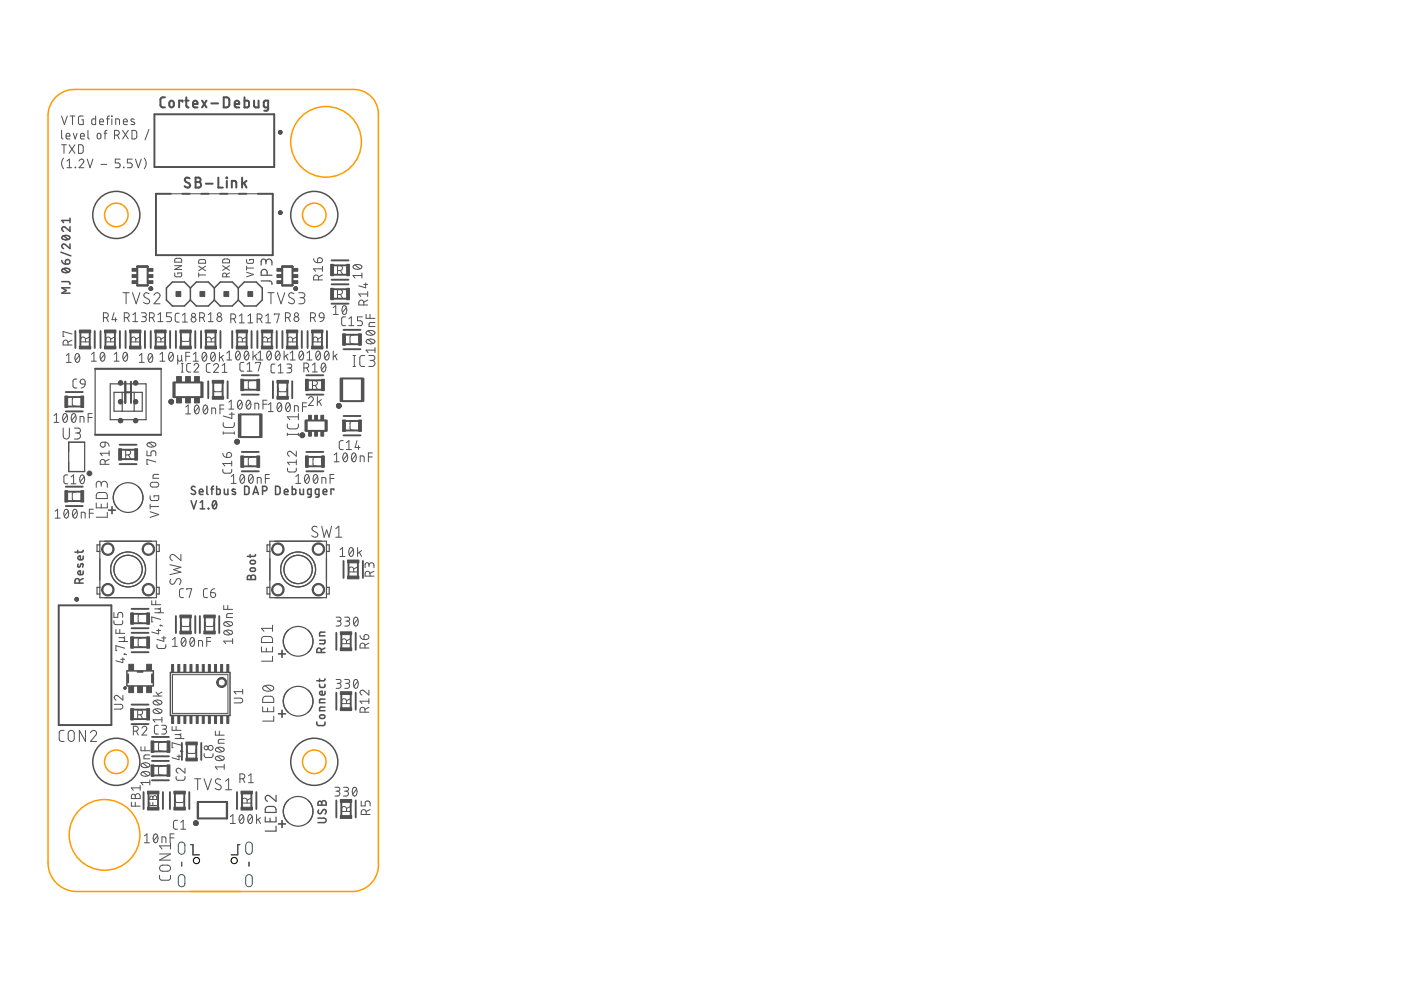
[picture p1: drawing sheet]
<svg xmlns="http://www.w3.org/2000/svg" width="297mm" height="210mm" viewBox="0 0 297 210" stroke-linecap="round" stroke-linejoin="round" font-family="sans-serif">
<g fill="none" stroke="#505050" stroke-width=".32">
<path d="M12.9 53.5l2.1 .8M13.1 59.7h1.5l.2 .6M13.1 55.2l.3 .6 .5 .2M13.2 57.1a1.1 1.1 0 0 1 1.6 .2 1.04 1.04 0 0 1-1.7 0zM13.2 50.1a1.1 1.1 0 0 1 1.6 .3 1.04 1.04 0 0 1-1.7 0zM13.5 57l1 .7M13.5 50l1 .8M14 55.1a.49 .49 0 0 1 .8 .2 .49 .49 0 0 1-.4 .7h-.5zM14.8 51.7v1l-.9-.8a.47 .47 0 0 0-.8 .1 .47 .47 0 0 0 .4 .7M14.8 48.1v.9l-.9-.8a.47 .47 0 0 0-.8 .2 .47 .47 0 0 0 .4 .6M14.8 46.2v1M14.8 46.7h-1.7l.4 .5"/>
<path d="M14.8 61h-1.7l1 .6-1 .6h1.7M40.4 63.6l1.2 1.3h2.6l1.2-1.3M40.4 61.1l-1.3-1.3h-2.5l-1.3 1.3v2.5l1.3 1.3h2.5l1.3-1.3M40.4 61.1v2.5M40.4 61.1l1.2-1.3h2.6l1.2 1.3M45.4 63.6l1.3 1.3h2.6l1.2-1.3M45.4 61.1l1.3-1.3h2.6l1.2 1.3M45.4 61.1v2.5M50.5 61.1l1.3-1.3h2.5l1.3 1.3v2.5l-1.3 1.3h-2.5l-1.3-1.3M50.5 61.1v2.5M16.5 116.7v.6M16.6 119.6l-.1 .5 .3 .2 .4-.8h.3v.7"/>
<path d="M17.6 117.9l-.1 .7-.7 .1a.41 .41 0 0 1-.3-.5 .41 .41 0 0 1 .5-.3v.8M17.6 116.7l-.2 .4h-1.5M40.5 106.2l.6 1.7 .6-1.7M41.4 103.3a.43 .43 0 0 0-.7-.1 .43 .43 0 0 0 .1 .6l.5 .3a.44 .44 0 0 1 0 .7 .44 .44 0 0 1-.6-.1l-.2-.1M42.3 104.3h.7a.4 .4 0 0 0-.2-.6 .4 .4 0 0 0-.5 .4l.1 .7h.6M42.4 106.5l.5-.3v1.7M42.4 107.9h1M43.9 103.1v1.4l.2 .3M44.2 107.8l.1 .1zM44.7 103.7h.6M45.2 106.3l.3-.1a1.04 1.04 0 0 1 0 1.7 1.1 1.1 0 0 1-.3-1.6zM45.3 103.1l-.4 .2v1.5"/>
<path d="M45.9 106.5l-.8 1M45.9 103.1v1.7h.6l.2-.3v-.6l-.2-.2h-.6M47.6 103.7v1l.3 .1h.4v-1.1M49.9 103.8l-.6-.1-.1 .3 .7 .4v.3h-.7M51.9 103.1h.6l.3 .3v1.1l-.3 .3h-.6zM53 117.6v.6M53.1 118.9l.7-.1a.38 .38 0 0 1 .4 .4 .38 .38 0 0 1-.4 .4l-.7-.1zM53.6 104.8l.6-1.7 .6 1.7M53.8 104.4h.9M54.2 117.6l-.2 .3-1.5 .1M55.7 104.1h.5a.49 .49 0 0 0 .4-.5 .49 .49 0 0 0-.4-.5h-.5v1.7M58.4 103.1h.7l.3 .3v1.1l-.3 .3h-.7z"/>
<path d="M60.3 104.3h.8a.41 .41 0 0 0-.3-.6 .41 .41 0 0 0-.5 .4l.1 .7h.7M62 103.1v1.7h.6l.1-.3v-.6l-.2-.2h-.5M63.6 103.7v1l.3 .1h.4v-1.1M66 104.8h-.6l-.2-.1v-.7l.2-.3h.6v1.4l-.2 .3h-.5M67.6 104.8h-.6l-.1-.1v-.7l.1-.3h.6v1.4l-.1 .3h-.5M68.5 104.3h.8a.4 .4 0 0 0-.3-.6 .4 .4 0 0 0-.5 .4l.1 .7h.7M70.8 103.9v-.2h-.6v1.1M16.8 123.6v-.5a.48 .48 0 0 0-.4-.4 .48 .48 0 0 0-.5 .4v.5h1.7M17.6 121.1l-.1 .7h-.7a.4 .4 0 0 1-.3-.5 .4 .4 0 0 1 .5-.2v.7M17.6 122.7l-.8 .3M52.6 122.1l.4-.1 .2 .4a.48 .48 0 0 1 .5-.5 .48 .48 0 0 1 .5 .5v.5h-1.7zM53.1 120.5l.7-.1a.38 .38 0 0 1 .4 .4 .38 .38 0 0 1-.4 .4l-.7-.1z"/>
<path d="M53.2 122.4v.5M67.8 135.7h1.1v.6l-.2 .2h-.9M68.1 138.3v-.4a.49 .49 0 0 0-.5-.5 .49 .49 0 0 0-.4 .5v.4h1.7M68.9 134h-.9l-.2 .3v.5h1.1M68.9 137.4l-.8 .4M26.9 142.2h5.6v3.2h-5.6zM36.1 142.6h12.7v9.1h-12.7zM67.2 153.1v.5l.4 .2h1.1l.2-.2v-.5M67.8 145.1v.5l.2 .2 .8-.1 .1-.6M67.8 144v.5M67.9 151.7l.6-.1a.38 .38 0 0 1 .4 .4 .38 .38 0 0 1-.4 .3l-.6-.1zM68.9 149.9h-.9l-.2 .3v.5h1.1"/>
<path d="M68.9 148.2l-1 .1-.1 .2v.5h1.1M68.9 146.6l-.1 .7h-.7a.4 .4 0 0 1-.3-.5 .4 .4 0 0 1 .5-.2v.7M68.9 144l-.2 .3h-1.5M67.4 173.5h1.3a.48 .48 0 0 1 .5 .4 .48 .48 0 0 1-.5 .5h-1.3M67.5 170l.5-.1 .2 .3a.48 .48 0 0 1 .5-.5 .48 .48 0 0 1 .5 .5v.5h-1.8zM67.6 171.7l-.1 .6 .3 .2 .3-.1 .3-.6a.44 .44 0 0 1 .7 0 .44 .44 0 0 1-.1 .6l-.1 .2M68.2 170.2v.5"/>
<circle cx="24.7" cy="45.6" r="5"/>
<circle cx="66.6" cy="45.6" r="5"/>
<circle cx="24.7" cy="161.5" r="5"/>
<circle cx="66.6" cy="161.5" r="5"/>
</g>
<g fill="none" stroke="#505050" stroke-width=".42">
<path d="M35 20.6l-.7 .1-.3 .4 .1 1.4 .2 .2 .7 .1M36 21.5l.4-.2a.8 .8 0 0 1 .2 1.4h-.4l-.3-.2v-.7zM38.7 21.6v-.3h-.7v1.5M39.3 21.3h.7M39.5 20.6v1.8l.1 .3 .4 .1M40.2 37.8a.53 .53 0 0 0-.8-.1 .53 .53 0 0 0 0 .8l.7 .4a.54 .54 0 0 1 .1 .8 .54 .54 0 0 1-.9-.1l-.2-.1M40.9 22.1h1a.49 .49 0 0 0-.4-.7 .49 .49 0 0 0-.6 .4l.1 .9 .9 .1M41.5 37.7h.6a.47 .47 0 0 1 .4 .4 .47 .47 0 0 1-.4 .5 .59 .59 0 0 1 .5 .6 .59 .59 0 0 1-.5 .6h-.6zM41.5 38.6h.6M42.8 21.3l1 1.5M43.6 38.9h1.5M43.8 21.3l-1 1.5"/>
<path d="M44.8 21.9h1.4M46.3 37.7v2.1h.9M47.4 20.6l.8 .1 .3 .2v1.6a1.03 1.03 0 0 1-1.1 .3zM48 37.7l.2 .1zM48.1 38.4v1.4M49.1 39.8v-1.4l.9 .1 .1 1.3M49.8 22.1h.9a.5 .5 0 0 0-.3-.7 .5 .5 0 0 0-.6 .4l.1 .9 .8 .1M51.3 37.7v2.1M51.7 38.8l.6 1M51.8 20.6v2.2l.9-.1 .1-1.1-.4-.3h-.6M52.3 38.4l-1 .7M53.9 21.3v1.1l.3 .4h.6v-1.5"/>
<path d="M56.9 22.8h-.6l-.4-.3v-.8l.2-.3 .8-.1v1.8l-.3 .4h-.6M29.1 56.5h2.2v4h-2.2zM59.8 56.5h2.2v4h-2.2zM20.2 78.2h14M20.2 92.2h14M26.6 80.9v4.5M26.6 83.2h1.2M27.8 80.9v4.5M36.8 81.1v3.1M37 81.1h5.7v3.1h-5.7zM42.9 81.1v3.1M50.7 87.9v4.8"/>
<path d="M51 87.9h4.2v4.8h-4.2zM55.5 87.9v4.8M64.8 89.2v2.2M65 89.2h4v2.2h-4zM69.3 89.2v2.2M72.2 80.2v4.8M72.5 80.2h4.2v4.8h-4.2zM77 80.2v4.8M27.2 143v1.7M29.2 142.4h1M32.2 143v1.7M41.9 170v3.5"/>
<path d="M42 170h6.1v3.5h-6.1zM48.2 170v3.5"/>
</g>
<g fill="none" stroke="#505050" stroke-width=".21">
<path d="M13.1 27.6v1.6l.3 .3M13.1 24.6l.6 1.8 .6-1.8M13.1 30.7h1M13.5 33.5a1.77 1.77 0 0 0 0 2.3M13.6 30.7v1.8M14 28.9h.8a.42 .42 0 0 0-.3-.6 .42 .42 0 0 0-.5 .4l.1 .7 .7 .1M14.2 34.1l.5-.4v1.9M14.2 35.6h1M14.6 30.7l1.3 1.8M14.9 24.6h1M15.4 24.6v1.8M15.5 28.3l.4 1.2 .4-1.2"/>
<path d="M15.9 30.7l-1.3 1.8M15.9 35.5l.1 .1zM16.7 30.7h.6l.3 .3v1.2l-.3 .3h-.6zM16.8 34.1a.5 .5 0 0 1 .7-.4 .5 .5 0 0 1 .1 .8l-.8 1.1h1M17.1 28.9h.8a.42 .42 0 0 0-.3-.6 .42 .42 0 0 0-.5 .4v.7l.8 .1M17.7 24.6h-.8l-.2 .2-.1 1.2 .3 .4h.8v-1h-.4M18.5 33.7l.6 1.9 .6-1.9M18.6 27.6v1.6l.4 .3M20.3 24.6v1.8h-.7l-.1-.3v-.7l.1-.2h.7M20.7 28.4h.6l.1 .7a.4 .4 0 0 1-.4 .4 .4 .4 0 0 1-.4-.4zM21.1 25.8h.8a.42 .42 0 0 0-.2-.6 .42 .42 0 0 0-.6 .4l.1 .7 .7 .1M21.4 34.9h1.2"/>
<path d="M22.1 28.3h.6M22.6 25.2h.6M22.7 27.6l-.4 .2v1.7M23.2 24.6l-.4 .2v1.6M23.7 24.6l.1 .1zM23.7 25.2v1.2M24.3 28.7h.5a.51 .51 0 0 0 .5-.5 .51 .51 0 0 0-.5-.6h-.5v1.9M24.5 26.4v-1.2l.8 .1v1.1M24.9 28.7l.4 .8M25.5 33.7h-1.1v.8h.6a.51 .51 0 0 1 .5 .6 .51 .51 0 0 1-.5 .5h-.6M26 27.6l1.2 1.9M26.2 25.8h.8a.43 .43 0 0 0-.3-.6 .43 .43 0 0 0-.5 .4l.1 .7 .7 .1"/>
<path d="M26.2 35.5l.1 .1zM27.2 27.6l-1.2 1.9M28 27.6l.6 .1 .4 .3v1.1l-.4 .3-.6 .1zM28 33.7h-1v.8h.6a.51 .51 0 0 1 .4 .6 .51 .51 0 0 1-.4 .5h-.6M28.5 25.3l-.6-.1-.2 .3 .8 .5v.3h-.8M28.7 33.7l.6 1.9 .7-1.9M30.6 33.5a1.77 1.77 0 0 1 0 2.3M31.6 27.4l-.8 2.3M32.7 24.2h25.4v11.2h-25.4zM33.1 41.1h24.7v13h-24.7zM37 57.9l.1 .6 .2 .2h.9l.3-.2v-.6h-.8v.2M37 56.3h1.5l-1.5 .8h1.5"/>
<path d="M37.2 54.9l1.1-.1 .2 .2v.6h-1.5zM42.1 58.3h1.5M42.1 57.9v.8M42.1 56.4l1.5 1M42.2 55.1l1.1-.1 .3 .2v.6h-1.5zM43.6 56.4l-1.5 1M47.2 56.3l1.5 1M47.3 55l1.1-.1 .2 .3 .1 .5h-1.5zM48 58.7v-.4a.4 .4 0 0 0-.4-.4 .4 .4 0 0 0-.4 .4v.4h1.5M48.7 57.9l-.7 .3M48.7 56.3l-1.5 1M52.3 55v.6l.2 .2h.9l.3-.2v-.6h-.8v.3"/>
<path d="M52.3 57.7l1.4 .5-1.4 .5M52.3 56.8h1.4M52.3 56.4v.9M66.5 54.9v.2a.84 .84 0 0 0 .8 .6M67.4 54.8a.54 .54 0 0 1 .9 .1 .54 .54 0 0 1-.5 .8h-.5zM67.5 59.4v-.6a.53 .53 0 0 0-.5-.5 .53 .53 0 0 0-.5 .5v.6h1.9M68.4 58.3l-.9 .4M68.4 57h-1.9l.4 .5M68.4 56.5v1M71.6 57.4h.5a.53 .53 0 0 0 .5-.6 .53 .53 0 0 0-.5-.5h-.5v1.9M72.2 57.4l.4 .8M75 56.3a1.19 1.19 0 0 1 1.7 .3 1.13 1.13 0 0 1-1.9 0z"/>
<path d="M75.3 56.2l1 .8M76.7 58.4h-1.9l.5 .5M76.7 57.9v1M77.5 60v1l-1.4-.4M14.1 76.8h1M14.1 75.4l.5-.4v1.8M14.4 73.2v-.6a.52 .52 0 0 0-.5-.5 .52 .52 0 0 0-.5 .5v.6h1.9M15.3 70.8l-1.9-.5v1h.2M15.3 72.1l-.9 .4M16.1 75.1l.3-.1a1.1 1.1 0 0 1 0 1.8 1.17 1.17 0 0 1-.3-1.7zM16.8 75.4l-.8 1M18.1 72.5v-.5a.53 .53 0 0 0-.5-.5 .53 .53 0 0 0-.5 .5v.5h1.9"/>
<path d="M19 71.5l-.9 .4M19.4 75.1l.5-.4v1.9M19.4 76.6h1M21.4 74.8l.3-.1a1.13 1.13 0 0 1 0 1.9 1.19 1.19 0 0 1-.3-1.8zM21.9 67.4h.6a.52 .52 0 0 0 .5-.6 .52 .52 0 0 0-.5-.5h-.6v1.9M22.2 75.1l-.9 1.1M22.6 67.4l.4 .8M23.5 72.5v-.5a.53 .53 0 0 0-.6-.5 .53 .53 0 0 0-.5 .5v.5h1.9M24.2 66.3l-.5 1.5h1.1M24.2 76.6h1.1M24.2 75.1l.5-.4v1.9M24.3 71.5l-.8 .4"/>
<path d="M24.5 67.4v.8M26.1 62.1h1.3M26.3 74.8l.3-.1a1.13 1.13 0 0 1 0 1.9 1.19 1.19 0 0 1-.3-1.8zM26.4 67.4h.5a.52 .52 0 0 0 .5-.6 .52 .52 0 0 0-.5-.5h-.5v1.9M26.7 62.1v2.3M27 67.4l.4 .8M27 75.1l-.9 1.1M28.1 62.1l.8 2.3 .8-2.3M28.2 66.7l.5-.4v1.9M28.2 68.2h1M28.8 72.5v-.5a.52 .52 0 0 0-.5-.6 .52 .52 0 0 0-.6 .6v.5h1.9M29.5 76.8h1.1"/>
<path d="M29.5 75.4l.6-.4v1.8M29.6 71.5l-.8 .4M30 66.3h.6a.41 .41 0 0 1 .4 .4 .41 .41 0 0 1-.4 .4h-.4M30.5 67.1a.53 .53 0 0 1 .5 .6 .53 .53 0 0 1-.5 .5h-.5M31.6 62.3a.58 .58 0 0 0-.9-.1 .58 .58 0 0 0 .1 .8l.7 .4a.58 .58 0 0 1 0 .9 .58 .58 0 0 1-.9 0l-.2-.2M31.6 75.1l.3-.1a1.13 1.13 0 0 1 0 1.8 1.19 1.19 0 0 1-.3-1.7zM31.7 67.4h.5a.52 .52 0 0 0 .5-.6 .52 .52 0 0 0-.5-.5h-.5v1.9M32.3 67.4l.4 .8M32.3 75.4l-.8 1M32.6 62.6a.64 .64 0 0 1 1-.5 .64 .64 0 0 1 .1 1l-1.1 1.3h1.3M33.5 68.2h1M33.5 66.7l.5-.4v1.9"/>
<path d="M33.9 76.6h1M33.9 75.1l.5-.4v1.9M34.1 72.5v-.5a.52 .52 0 0 0-.5-.6 .52 .52 0 0 0-.5 .6v.5h1.9M35 71.5l-.9 .4M36 74.8l.3-.1a1.1 1.1 0 0 1 0 1.9 1.19 1.19 0 0 1-.3-1.8zM36.4 66.3h-1.1v.8h.6a.54 .54 0 0 1 .5 .6 .54 .54 0 0 1-.5 .5h-.6M36.7 75.1l-.9 1.1M37.7 76.2a.41 .41 0 0 0 .4 .4 .41 .41 0 0 0 .4-.4M37.7 75.3v1.9M38 66.4h-.6l-.3 .4 .2 1.4 .7 .1M38.4 71.6v.5l.4 .3h1.2l.3-.3v-.5M38.4 78.9h.4"/>
<path d="M38.4 77h.4M38.5 75.3v1.1l.2 .2M38.7 77v1.9M38.7 66.8l.5-.4v1.9M38.7 68.3h1M39.4 75.5h.8M40.2 74.7h-.8v1.9M40.4 77l-.6 .1-.2 .4v1.1l.2 .2 .6 .1M41 76.6h1M41 75.1l.5-.4v1.9M41.1 77.5a.49 .49 0 0 1 .7-.4 .49 .49 0 0 1 .2 .8l-.9 1h1M42.3 67.4h.6a.52 .52 0 0 0 .5-.6 .52 .52 0 0 0-.5-.5h-.6v1.9"/>
<path d="M43 67.4l.4 .8M43.1 74.8l.2-.1a1.1 1.1 0 0 1 0 1.9 1.17 1.17 0 0 1-.2-1.8zM43.8 75.1l-.9 1.1M44.2 66.7l.5-.4v1.9M44.2 68.2h1M44.6 77.1h-.6l-.2 .4v1.2l.2 .2 .6 .1M44.8 72.5v-.5a.52 .52 0 0 0-.5-.6 .52 .52 0 0 0-.5 .6v.5h1.8M44.9 74.8l.3-.1a1.13 1.13 0 0 1 0 1.9 1.19 1.19 0 0 1-.3-1.8zM45.3 77.5a.52 .52 0 0 1 .7-.4 .52 .52 0 0 1 .2 .8l-.9 1.1h1M45.6 75.1l-.9 1.1M45.6 71.5l-.8 .4M46.5 74.7v1.9"/>
<path d="M46.9 75.7l.5 .9M47.1 79h1.1M47.1 77.5l.5-.4v1.9M47.4 75.3l-.9 .7M48.1 74.9l.5-.5v1.9M48.1 76.3h1M48.9 67.6h.6a.52 .52 0 0 0 .5-.5 .52 .52 0 0 0-.5-.5h-.6v1.9M49.6 67.6l.4 .9M50.2 74.6l.2-.2a1.1 1.1 0 0 1 0 1.9 1.17 1.17 0 0 1-.2-1.7zM50.8 67l.5-.4v1.9M50.8 68.5h1M50.9 74.9l-.9 1"/>
<path d="M51.4 72.5v-.5a.53 .53 0 0 0-.5-.5 .53 .53 0 0 0-.6 .5v.5h1.9M51.7 76.8l-.6 .1-.2 .3v1.2l.2 .3h.6M52 74.6l.3-.2a1.1 1.1 0 0 1 0 1.9 1.21 1.21 0 0 1-.3-1.7zM52.2 71.5l-.8 .4M52.4 77.2l.5-.4v1.9M52.4 78.7h1M52.6 68.5h1M52.6 67l.5-.4v1.9M52.7 74.9l-.8 1M53.6 74.4v1.9M54 75.4l.5 .9M54.2 77v-.2h1.1l-.6 1.9"/>
<path d="M54.5 75.1l-.9 .6M54.5 67.6h.6a.52 .52 0 0 0 .5-.5 .52 .52 0 0 0-.5-.5h-.6v1.9M54.7 76.3h1M54.7 74.9l.5-.5v1.9M55.1 67.6l.5 .9M56.3 68.5h1.1M56.3 67l.6-.4v1.9M56.7 72.5v-.5a.53 .53 0 0 0-.5-.5 .53 .53 0 0 0-.5 .5v.5h1.9M56.7 74.6l.3-.2a1.13 1.13 0 0 1 0 1.9 1.19 1.19 0 0 1-.3-1.7zM56.8 62.1h1.3M57.4 62.1v2.3M57.5 74.9l-.9 1"/>
<path d="M57.6 71.5l-.9 .4M58.2 66.8v-.2h1l-.5 1.9M58.3 77.2h-.6l-.2 .4v1.2l.2 .2 .6 .1M58.6 74.6l.3-.2a1.1 1.1 0 0 1 0 1.9 1.17 1.17 0 0 1-.3-1.7zM58.8 62.1l.8 2.3 .8-2.3M59 79.1h1M59 77.6l.5-.4v1.9M59.3 74.9l-.9 1M60.2 74.4v1.9M60.5 67.4h.5a.52 .52 0 0 0 .6-.6 .52 .52 0 0 0-.6-.5h-.5v1.9M60.6 75.4l.5 .9M60.8 77.2h.6a.41 .41 0 0 1 .4 .4 .41 .41 0 0 1-.4 .4h-.4"/>
<path d="M61.1 75.1l-.9 .6M61.1 67.4l.5 .8M61.3 78a.52 .52 0 0 1 .6 .5 .52 .52 0 0 1-.6 .6h-.5M61.5 74.9l.5-.5v1.9M61.5 76.3h1.1M62 72.5v-.5a.52 .52 0 0 0-.5-.6 .52 .52 0 0 0-.5 .6v.5h1.9M62.3 62.3a.58 .58 0 0 0-.9-.1 .58 .58 0 0 0 .1 .8l.7 .4a.59 .59 0 0 1 0 .9 .59 .59 0 0 1-.8 0l-.2-.2M62.9 71.5l-.9 .4M63.4 62.1h.7a.53 .53 0 0 1 .5 .5 .53 .53 0 0 1-.5 .5h-.5M63.6 74.6l.3-.2a1.13 1.13 0 0 1 0 1.9 1.19 1.19 0 0 1-.3-1.7zM64 63.1a.65 .65 0 0 1 .6 .7 .65 .65 0 0 1-.6 .6h-.6M64.3 74.9l-.8 1"/>
<path d="M64.4 78h.5a.52 .52 0 0 0 .6-.5 .52 .52 0 0 0-.6-.5h-.5v1.9M65 78l.5 .9M65.1 76.3h1M65.1 74.9l.5-.5v1.9M65.8 67.4h.6a.52 .52 0 0 0 .5-.6 .52 .52 0 0 0-.5-.5h-.6v1.9M66.2 78.9h1.1M66.2 77.4l.6-.4v1.9M66.5 67.4l.4 .8M67.2 74.6l.2-.2a1.1 1.1 0 0 1 0 1.9 1.21 1.21 0 0 1-.2-1.7zM67.4 72.5v-.5a.52 .52 0 0 0-.5-.6 .52 .52 0 0 0-.6 .6v.5h1.9M67.8 66.5l.3-.2 .4 .1 .2 .3v.7l-.9-.2zM67.9 74.9l-.9 1"/>
<path d="M68.2 71.5l-.8 .4M68.3 77.1l.3-.1a1.1 1.1 0 0 1 0 1.9 1.21 1.21 0 0 1-.3-1.8zM68.7 67.4l-.2 .5-.6 .3M69 74.6l.3-.2a1.13 1.13 0 0 1 0 1.9 1.19 1.19 0 0 1-.3-1.7zM69 77.4l-.8 1M69.7 74.9l-.8 1M70.7 74.4v1.9M70.7 65.2l.5-.4v1.9M70.7 66.7h1M71 75.4l.5 .9M71.5 75.1l-.8 .6M71.6 62.4h.5a.53 .53 0 0 0 .5-.5 .53 .53 0 0 0-.5-.5h-.5v1.9"/>
<path d="M72.2 62.4l.4 .9M72.7 64.9l.3-.1a1.08 1.08 0 0 1 0 1.9 1.19 1.19 0 0 1-.3-1.8zM73.3 67.2h-.6l-.3 .4 .2 1.3 .7 .1M73.4 65.2l-.8 1.1M74 69h1M74 67.6l.5-.4v1.8M74.8 77.7h.6M74.8 75.4h.6M75.1 71l-.6 .1-.3 .4 .1 1.2 .2 .2h.6M75.1 75.4v2.3M76.8 67.2h-1v.8h.6a.53 .53 0 0 1 .4 .5 .53 .53 0 0 1-.4 .5h-.6M77.1 64.7v-.5a.53 .53 0 0 0-.5-.6 .53 .53 0 0 0-.5 .6v.5h1.9"/>
<path d="M77.1 60.3h.9M77.3 75.4h-.7l-.3 .5v1.4l.3 .4h.7M77.6 66.7v.8h1.9M77.7 72.1a1.19 1.19 0 0 1 1.8 .3 1.13 1.13 0 0 1-1.9 0zM77.7 70.3a1.17 1.17 0 0 1 1.8 .3 1.1 1.1 0 0 1-1.9 0zM78 63.6l-.9 .5M78 62.3h-1.9l.4 .6M78 61.8v1.1M78 72l1.1 .8M78 70.2l1.1 .8M78.2 75.4h.8a.52 .52 0 0 1 .5 .5 .52 .52 0 0 1-.5 .5h-.5M78.4 66.7v.8"/>
<path d="M78.8 76.4a.65 .65 0 0 1 .7 .7 .65 .65 0 0 1-.7 .6h-.6M79.5 68.4h-1.1l-.1 .3v.5h1.2M79.5 74.2h-1.9l.4 .6M79.5 73.7v1.1M11.5 88.1l.5-.4v1.9M11.5 89.6h1M13.4 90.8v1.6a.66 .66 0 0 0 .7 .7 .66 .66 0 0 0 .6-.7v-1.6M13.5 87.8l.3-.1a1.11 1.11 0 0 1 0 1.9 1.19 1.19 0 0 1-.3-1.8zM14.2 88.1l-.8 1.1M15.3 87.8l.3-.1a1.08 1.08 0 0 1 0 1.9 1.17 1.17 0 0 1-.3-1.8zM15.8 90.8h.8a.52 .52 0 0 1 .5 .5 .52 .52 0 0 1-.5 .5h-.6M16 88.1l-.8 1.1"/>
<path d="M16.2 84.2l-.6 .1-.3 .4 .1 1.2 .2 .2h.6M16.3 80.4h-.6l-.2 .4v1.2l.2 .2 .6 .1M16.4 91.8a.65 .65 0 0 1 .7 .6 .65 .65 0 0 1-.7 .7h-.6M17 89.6v-1.3l.7 .1 .1 1.2M17.1 80.6l.3-.2 .5 .2 .2 .8-1-.1-.1-.3zM18.1 81.4l-.3 .6-.6 .3M18.7 88.5h.8M19.5 87.7h-.8v1.9M21.4 93.9l.9-.2v.7a.52 .52 0 0 1-.8 .3 .52 .52 0 0 1-.1-.8zM22.3 98.4v-.5a.52 .52 0 0 0-.5-.5 .52 .52 0 0 0-.5 .5v.5h1.8M22.3 93.7l.6 .3 .2 .6M23.1 97.4l-.8 .4"/>
<path d="M23.1 96.1h-1.8l.4 .5M23.1 95.6v1M26.6 96.5h.6a.52 .52 0 0 0 .5-.6 .52 .52 0 0 0-.5-.5h-.6v1.9M27.3 96.5l.4 .8M31.2 95.6v1h.8v-.6a.53 .53 0 0 1 .5-.4 .53 .53 0 0 1 .5 .4v.6M31.3 94a1.19 1.19 0 0 1 1.7 .3 1.1 1.1 0 0 1-1.8 0zM31.6 93.9l1 .8M33 97.9l-1.8-.5v1h.2M39.4 86.3l.5-.4v1.9M39.4 87.8h1M41.4 86l.3-.1a1.1 1.1 0 0 1 0 1.9 1.17 1.17 0 0 1-.3-1.8zM42.1 86.3l-.8 1"/>
<path d="M43.3 86l.2-.1a1.1 1.1 0 0 1 0 1.9 1.21 1.21 0 0 1-.2-1.8zM44 86.3l-.9 1M44.9 87.8v-1.3l.7 .1 .1 1.2M45.3 82.2v.6l.4 .3 1.2-.1 .2-.2v-.6M46.6 86.7h.9M47.2 99.5l.1 .6 .4 .2h1.2l.2-.2v-.6M47.2 96.1a.83 .83 0 0 0 .9 .9M47.3 89.6l.1 .7 .5 .3h1.6l.2-.5v-.5M47.3 91.8h2.4M47.3 91.5v.6M47.5 85.9h-.9v1.9M48.2 96.1a.54 .54 0 0 1 .9 .1 .54 .54 0 0 1-.5 .8h-.5z"/>
<path d="M48.5 85.3l.5-.4v1.8M48.5 86.7h1.1M48.6 87.8h1.1M49.1 97.8v1M49.1 98.3h-1.9l.5 .5M49.1 87.4v1.3l-1.8-.5M49.7 91.5v.6M50.6 85l.3-.1a1.13 1.13 0 0 1 0 1.8 1.19 1.19 0 0 1-.3-1.7zM51.3 85.3l-.9 1M52.4 85l.3-.1a1.1 1.1 0 0 1 0 1.8 1.17 1.17 0 0 1-.3-1.7zM53.1 85.3l-.8 1M53.5 96.9l-.6 .1-.3 .4 .1 1.2 .2 .2h.6"/>
<path d="M53.5 80.7h-.6l-.3 .4 .1 1.2 .2 .2 .6 .1M54 86.7v-1.2l.8 .1 .1 1.1M55.8 85.7h.8M56.6 84.9h-.8v1.8M56.9 85.8l.5-.4v1.9M56.9 87.3h1M58.9 85.5l.3-.1a1.08 1.08 0 0 1 0 1.9 1.21 1.21 0 0 1-.3-1.8zM59 82.2v.6l.4 .3 1.2-.1 .2-.2 .1-.6M59.6 85.8l-.8 1.1M60.8 85.5l.3-.1a1.11 1.11 0 0 1 0 1.9 1.19 1.19 0 0 1-.3-1.8zM60.9 89.9v.5a.51 .51 0 0 0 .5 .5h1.5l.3-.3 .1-.7M60.9 92.1h2.4"/>
<path d="M60.9 91.8v.6M61 99.3v.5l.4 .3h1.2l.2-.3v-.5M61.5 85.8l-.9 1.1M62.4 87.3v-1.3h.7l.1 .2v1.1M62.8 95.7v1l-1-.9a.52 .52 0 0 0-.8 .2 .52 .52 0 0 0 .4 .7M62.8 97.5v1.1M62.8 98h-1.8l.4 .6M63.3 87.7v1.3M63.3 91.8v.6M63.3 88.4h-2.4l.5 .6M64.1 86.2h.9M65 85.4h-.9v1.9"/>
<path d="M65.4 84.5a.51 .51 0 0 1 .7-.4 .51 .51 0 0 1 .2 .8l-.9 1.1h1M66.3 81.7h.5a.52 .52 0 0 0 .5-.5 .52 .52 0 0 0-.5-.5h-.5v1.9M66.9 81.7l.4 .9M67.2 96.9l-.6 .1-.2 .4v1.2l.2 .2h.6M67.3 84.1v1.9M67.7 85.1l.4 .9M68.1 84.7l-.8 .7M70.8 96.5l.6-.5v1.9M70.8 97.9h1.1M72.8 93.4l-.6 .1-.3 .4 .1 1.2 .2 .2h.6M72.9 96.2l.3-.2a1.1 1.1 0 0 1 0 1.9 1.17 1.17 0 0 1-.3-1.7zM73.4 95.3h1.1"/>
<path d="M73.4 93.9l.6-.5v1.9M73.6 96.5l-.8 1M74.7 96.2l.3-.2a1.1 1.1 0 0 1 0 1.9 1.21 1.21 0 0 1-.3-1.7zM75.1 89.3h-.6l-.3 .4 .1 1.3 .2 .2h.6M75.4 96.5l-.8 1M75.7 93.4l-.4 1.5h1M76 94.5v.8M76.4 97.9v-1.2l.7 .1 .1 1.1M78.1 96.9h.8M78.9 96h-.8v1.9M11.7 108.4l.5-.4v1.9M11.7 109.9h1"/>
<path d="M13.8 108.1l.3-.1a1.13 1.13 0 0 1 0 1.9 1.19 1.19 0 0 1-.3-1.8zM14.4 100.7h-.6l-.3 .4 .1 1.2 .2 .2 .6 .1M14.5 108.4l-.9 1M15.1 102.6h1M15.1 101.1l.5-.4v1.9M15.6 108.1l.3-.1a1.1 1.1 0 0 1 0 1.9 1.17 1.17 0 0 1-.3-1.8zM16.2 104.3h-.6l-.3 .4 .2 1.4 .7 .1M16.3 108.4l-.8 1M17.1 100.8l.3-.1a1.1 1.1 0 0 1 0 1.9 1.17 1.17 0 0 1-.3-1.8zM17.2 109.9v-1.3l.8 .1 .1 1.2M17.8 101.1l-.8 1.1M18.9 108.8h.9"/>
<path d="M19.8 108h-.9v1.9M20.4 106.6v1.1h2.4v-1.1M20.5 104.7l.6-.3 1.4 .1a1.16 1.16 0 0 1 .3 1.2h-2.4zM21.5 102.7a.65 .65 0 0 1 .6-.7 .65 .65 0 0 1 .7 .7v.6M21.5 103.1v-.5a.53 .53 0 0 0-.6-.6 .53 .53 0 0 0-.5 .6v.7M21.5 106.9v.8M22.8 108.6v1.1h-2.4M31.8 105.1v.6l.3 .4h1.3l.2-.2 .1-.8h-1v.3M31.8 108.5l1.9 .6-1.9 .6M31.8 107.4h1.9M31.8 106.9v1M31.9 102.5l.3-.2h1a.51 .51 0 0 1 .5 .5 .51 .51 0 0 1-.5 .5h-1l-.3-.3z"/>
<path d="M33.7 100.6h-1.1l-.2 .3v.5h1.3M36 119.7l2.4 .6-1.6 .5 1.6 .5-2.4 .5M38.4 117.5v1.4l-1.3-1.1a.64 .64 0 0 0-1.1 .1 .64 .64 0 0 0 .6 1M49 102.5h1.1M49 101l.5-.4v1.9M51.1 100.7l.3-.1a1.13 1.13 0 0 1 0 1.9 1.19 1.19 0 0 1-.3-1.8zM51.8 101l-.9 1.1M52.9 100.7l.3-.1a1.1 1.1 0 0 1 0 1.9 1.17 1.17 0 0 1-.3-1.8zM53.6 101l-.8 1.1M54.5 102.5v-1.3l.8 .1 .1 1.2M56.3 101.5h.8M57.1 100.6h-.8v1.9"/>
<path d="M62.7 101l.5-.4v1.9M62.7 102.5h1.1M64.8 100.7l.3-.1a1.1 1.1 0 0 1 0 1.9 1.17 1.17 0 0 1-.3-1.8zM65.5 101l-.8 1.1M66.6 100.7l.3-.1a1.13 1.13 0 0 1 0 1.9 1.19 1.19 0 0 1-.3-1.8zM67.2 111.8a.58 .58 0 0 0-.8-.1 .58 .58 0 0 0 0 .8l.7 .4a.58 .58 0 0 1 .1 .9 .58 .58 0 0 1-.9-.1l-.2-.1M67.3 101l-.8 1.1M68.2 111.6l.5 2.3 .6-1.5 .5 1.5 .5-2.3M68.2 102.5v-1.3l.7 .1 .2 .1v1.1M70 101.5h.8M70.8 100.6h-.8v1.9M71.2 112.1l.6-.5v2.3"/>
<path d="M71.2 113.9h1.3M72.1 116.5l.5-.4v1.9M72.1 118h1.1M74.2 116.2l.2-.1a1.1 1.1 0 0 1 0 1.9 1.21 1.21 0 0 1-.2-1.8zM74.9 116.5l-.9 1.1M75.8 116.1v1.9M76.2 117.1l.5 .9M76.7 116.7l-.9 .6M78.2 119.8a.53 .53 0 0 1 .6-.5 .53 .53 0 0 1 .5 .5v.6M12.4 128.4h11.2v25.3h-11.2zM24.2 131.6v.6l.4 .2 1.3-.1 .1-.7M24.2 129.9v1h.8v-.6a.53 .53 0 0 1 .5-.5 .53 .53 0 0 1 .5 .5v.6"/>
<path d="M24.6 133.5v.8h1.8M25.2 136h1.9M25.4 133.5v.8M25.6 139.8h.8M26 135.2a.41 .41 0 0 1 .4 .4 .41 .41 0 0 1-.4 .4M26 139.5v1l-1.4-.4M26.3 138.7l.1 .1zM26.4 135l-.2 .2h-1M26.4 138.7l.5 .1M26.4 137.4l-1.8-.5v1h.2M30.1 135.3h-.6l-.2 .4v1.2l.2 .2 .6 .1M30.1 130.2h-.6l-.2 .4v1.2l.2 .3h.6"/>
<path d="M32.2 127.4v.8h1.9M32.8 129.9h1.9M33 127.4v.8M33.2 133.7h.9M33.3 136.7v.5l.4 .3h1.2l.2-.3 .1-.5M33.6 129.1a.41 .41 0 0 1 .5 .4 .41 .41 0 0 1-.5 .4M33.6 133.4v1l-1.4-.4M34 132.6l.1 .1zM34.1 128.9l-.3 .2h-1M34.1 132.6l.4 .1M34.1 131.3l-1.9-.5v1h.2M34.3 135.3h.9"/>
<path d="M34.7 134.9v1.1l-1.4-.4M36.2 122.8a.58 .58 0 0 0-.1 .9 .58 .58 0 0 0 .9-.1l.4-.7a.58 .58 0 0 1 .9-.1 .58 .58 0 0 1-.1 .9l-.2 .3M36.6 135.6l.5-.4v1.9M36.6 137.1h1M38.4 132v.6l.4 .2h1.2l.3-.2v-.6M38.7 135.3l.2-.1a1.1 1.1 0 0 1 0 1.9 1.17 1.17 0 0 1-.2-1.8zM38.9 124.8h-.6l-.2 .4 .1 1.4 .7 .1M39.3 135.6l-.8 1M39.6 125v-.2h1l-.5 1.9M40.5 135.3l.2-.1a1.1 1.1 0 0 1 0 1.9 1.21 1.21 0 0 1-.2-1.8zM41.2 135.6l-.9 1M42.1 137.1v-1.3l.7 .1 .1 1.2"/>
<path d="M43.5 132v.6l.4 .2h1.2l.2-.2 .1-.6M43.8 136h.9M44 124.8h-.6l-.3 .4 .2 1.4 .7 .1M44.7 125.6h.6a.53 .53 0 0 1 .4 .6 .53 .53 0 0 1-.5 .5 .53 .53 0 0 1-.5-.5zM44.7 135.2h-.9v1.9M45.5 124.8a.83 .83 0 0 0-.8 .8M47.4 128.4v.8h1.9M47.6 133.8a1.19 1.19 0 0 1 1.7 .3 1.13 1.13 0 0 1-1.9 0zM47.6 132a1.21 1.21 0 0 1 1.7 .3 1.1 1.1 0 0 1-1.9 0zM47.9 133.7l1 .8M47.9 131.9l1 .8M48.3 128.4v.8"/>
<path d="M49.3 130.1h-1l-.2 .3v.5h1.2M49.3 135.9h-1.9l.5 .6M49.3 135.4v1.1M55.4 137.2v1h2.4v-1M55.6 135.2l.5-.3 1.4 .1a1.16 1.16 0 0 1 .3 1.2h-2.4zM56.5 137.4v.8M57.8 139.1v1.1h-2.4M57.8 132.6v1.3M57.8 133.2h-2.4l.6 .7M71.3 130.9h.6a.41 .41 0 0 1 .4 .4 .41 .41 0 0 1-.4 .4h-.4M71.8 131.7a.53 .53 0 0 1 .5 .5 .53 .53 0 0 1-.5 .5h-.5M73.1 130.9h.6a.41 .41 0 0 1 .4 .4 .41 .41 0 0 1-.4 .4h-.4"/>
<path d="M73.5 136.5v-.5a.52 .52 0 0 0-.5-.6 .52 .52 0 0 0-.6 .6v.5h1.9M73.6 131.7a.53 .53 0 0 1 .5 .5 .53 .53 0 0 1-.5 .5h-.5M74.3 135.4l-.8 .5M75 121.3v-.6a.52 .52 0 0 0-.5-.5 .52 .52 0 0 0-.5 .5v.6h1.8M75.2 131l.2-.1a1.1 1.1 0 0 1 0 1.8 1.21 1.21 0 0 1-.2-1.7zM75.8 120.2l-.8 .4M75.9 131.3l-.9 1M76.3 134.7l.1 .3a.84 .84 0 0 0 .8 .6M77.3 134.7a.54 .54 0 0 1 .9 .1 .54 .54 0 0 1-.5 .8h-.5zM77.4 137.4v-.5a.53 .53 0 0 0-.5-.6 .53 .53 0 0 0-.6 .6v.5h1.9M78.2 136.4l-.8 .4M78.2 120.1v-.4a.41 .41 0 0 0-.4-.4 .41 .41 0 0 0-.4 .4v.7"/>
<path d="M78.4 122.2v-.6a.52 .52 0 0 0-.5-.5 .52 .52 0 0 0-.5 .5v.6h1.9M79.3 121.1l-.9 .4M13.6 154.9h-.7l-.3 .5v1.6l.5 .2h.5M14.6 155.1a.64 .64 0 0 1 .7-.2 .64 .64 0 0 1 .4 .6v1a.65 .65 0 0 1-.6 .7 .65 .65 0 0 1-.6-.7zM18.1 154.9v2.3l-1.3-2.3v2.3M19.2 155.4a.64 .64 0 0 1 .9-.5 .64 .64 0 0 1 .2 1l-1.1 1.3h1.3M24.2 149.3h1.3a.51 .51 0 0 1 .5 .5 .51 .51 0 0 1-.5 .5h-1.3M26.1 147.4v1l-1.1-.8a.5 .5 0 0 0-.8 .1 .5 .5 0 0 0 .4 .7M28.3 155h.5a.53 .53 0 0 0 .5-.5 .53 .53 0 0 0-.5-.5h-.5v1.9M28.9 155l.4 .9M29.2 151.6h.5a.52 .52 0 0 0 .5-.6 .52 .52 0 0 0-.5-.5h-.5v1.9M29.8 151.6l.4 .8"/>
<path d="M29.9 158.3v.9h1.9M30.1 154.4a.51 .51 0 0 1 .7-.4 .51 .51 0 0 1 .2 .8l-.9 1.1h1M30.7 158.3v.9M32.5 147.6h1.8M32.6 150.5a1.21 1.21 0 0 1 1.7 .3 1.08 1.08 0 0 1-1.8 0zM32.6 148.7a1.19 1.19 0 0 1 1.7 .2 1.08 1.08 0 0 1-1.8 0zM32.9 150.4l1 .8M32.9 148.5l1 .9M33.1 146.7l.6 .9M33.6 153.8h-.6l-.3 .4 .1 1.2 .2 .2h.6M34.3 153.8h.6a.41 .41 0 0 1 .4 .4 .41 .41 0 0 1-.4 .4h-.4M34.3 152.1v1"/>
<path d="M34.3 152.6h-1.8l.4 .5M34.3 146.7l-.9 .5M34.4 157.4h-.5l-.3 .4v1.2l.3 .2 .5 .1M34.8 154.6a.52 .52 0 0 1 .5 .5 .52 .52 0 0 1-.5 .5h-.5M36.5 154v.9h1.9M36.6 143h11.7v8.3h-11.7zM37.1 156.6h1.9M37.3 154v.9M38 155.7a.42 .42 0 0 1 .4 .5 .42 .42 0 0 1-.4 .4M38.3 159.2l.1 .1zM38.4 155.5l-.2 .2h-1.1M38.4 159.2l.4 .2"/>
<path d="M38.4 158l-1.9-.5v1h.2M39.7 158.9v.6l.4 .2h1.2l.2-.2 .1-.6M43.3 159.8v.6l.4 .2h1.2l.2-.2 .1-.6M45.7 155v.9h1.8M45.8 158.7a1.17 1.17 0 0 1 1.7 .2 1.1 1.1 0 0 1-1.8 0zM46.1 158.5l1 .9M46.5 155v.9M47.5 156.8h-1l-.2 .3v.5h1.2M49.6 148h1.3a.51 .51 0 0 1 .6 .5 .51 .51 0 0 1-.6 .5h-1.3M51.5 146.6h-1.9l.4 .6M51.5 146.1v1.1M55.7 149.9v1h2.3v-1"/>
<path d="M55.8 145.6a1.65 1.65 0 0 1 2.2 .2v.1a1.44 1.44 0 0 1-2.1 .4l-.2-.4zM55.8 147.9l.5-.3 1.5 .1a1.16 1.16 0 0 1 .2 1.2h-2.3zM56.2 145.4l1.3 1M56.7 150.1v.8M58 151.8v1.1h-2.3M71.3 144.1h.6a.41 .41 0 0 1 .4 .4 .41 .41 0 0 1-.4 .4h-.4M71.8 144.9a.53 .53 0 0 1 .5 .5 .53 .53 0 0 1-.5 .5h-.5M73.1 144.1h.6a.41 .41 0 0 1 .4 .4 .41 .41 0 0 1-.4 .4h-.4M73.5 149.2v-.5a.52 .52 0 0 0-.5-.6 .52 .52 0 0 0-.6 .6v.5h1.9M73.6 144.9a.53 .53 0 0 1 .5 .5 .53 .53 0 0 1-.5 .5h-.5M74.3 148.1l-.8 .5M75.2 144.2l.2-.1a1.1 1.1 0 0 1 0 1.8 1.21 1.21 0 0 1-.2-1.7z"/>
<path d="M75.9 144.5l-.9 1M77.4 151v-.5a.53 .53 0 0 0-.5-.5 .53 .53 0 0 0-.6 .5v.5h1.9M78.2 146.3v1.1l-1-.9a.52 .52 0 0 0-.9 .1 .52 .52 0 0 0 .5 .8M78.2 148.1v1.1M78.2 150l-.8 .4M78.2 148.7h-1.9l.5 .5M27.9 170.1v.8h1.8M28 168.5l.4-.1 .3 .4a.52 .52 0 0 1 .5-.5 .52 .52 0 0 1 .5 .5v.5h-1.8zM28.7 168.8v.5M28.7 170.1v.8M29.7 166.5v1.1M29.7 167h-1.8l.4 .6"/>
<path d="M30 163.8a1.21 1.21 0 0 1 1.8 .3 1.1 1.1 0 0 1-1.9 0zM30 162a1.17 1.17 0 0 1 1.8 .2 1.1 1.1 0 0 1-1.9 0zM30.3 163.7l1 .8M30.3 161.8l1 .9M30.6 177.2l.6-.4v1.9M30.6 178.7h1.1M31.8 160.1h-1.1l-.2 .3v.5h1.3M31.8 170.1v.7h1.4M31.8 165.4v1M31.8 165.9h-1.9l.4 .5M31.9 168.8h.4l.1 .3a.41 .41 0 0 1 .4-.4 .41 .41 0 0 1 .4 .4v.4h-1.4zM32.4 169.1v.4"/>
<path d="M32.4 170.1v.7M32.7 176.9l.3-.1a1.1 1.1 0 0 1 0 1.9 1.21 1.21 0 0 1-.3-1.8zM33.4 177.2l-.8 1.1M34.3 178.7v-1.3l.8 .1 .1 1.2M34.4 162.5h-.5l-.3 .4v1.2l.3 .2h.5M36.1 177.7h.8M36.2 178.7v1.3M36.2 179.3h-2.4l.6 .7M36.9 176.8h-.8v1.9M37.1 169.3l.1 .6 .4 .3 1.2-.1 .2-.2v-.6M37.3 164.6l.1 .6 .4 .2h1.2l.2-.2v-.6M37.5 160.4h.9"/>
<path d="M37.6 173.9l-.5 .1-.3 .3v1.3l.3 .2h.5M38 160v1.1l-1.5-.4M38.3 175.8h1.1M38.3 174.3l.5-.4v1.9M39.2 162.9v1l-1-.9a.52 .52 0 0 0-.8 .2 .52 .52 0 0 0 .4 .7M41.3 165.1h1.3M41.9 165.1v2.3M43.3 165.1l.7 2.3 .8-2.3M45.8 160.5a1.21 1.21 0 0 1 1.7 .3 1.1 1.1 0 0 1-1.8 0zM46.1 160.4l1 .8M46.8 165.3a.58 .58 0 0 0-.9-.1 .58 .58 0 0 0 0 .9l.8 .4a.59 .59 0 0 1 0 .9 .59 .59 0 0 1-.9-.1l-.2-.2M47.5 162.6h-1.8l.4 .5"/>
<path d="M47.5 162.1v1M47.8 165.6l.7-.5v2.3M47.8 167.4h1.3M48.9 173.1l.5-.4v1.9M48.9 174.6h1M50.9 165.1h.5a.52 .52 0 0 0 .5-.5 .52 .52 0 0 0-.5-.5h-.5v1.8M50.9 172.8l.3-.1a1.1 1.1 0 0 1 0 1.9 1.17 1.17 0 0 1-.3-1.8zM51.5 165.1l.4 .8M51.6 173.1l-.8 1.1M52.4 170.3v-.6a.53 .53 0 0 0-.5-.5 .53 .53 0 0 0-.5 .5v.6h1.8M52.7 164.5l.5-.4v1.8M52.7 165.9h1"/>
<path d="M52.7 172.8l.3-.1a1.1 1.1 0 0 1 0 1.9 1.21 1.21 0 0 1-.3-1.8zM53.2 169.2l-.8 .4M53.4 173.1l-.8 1.1M54.4 172.7v1.9M54.8 173.7l.4 .9M55.2 173.4l-.8 .6M71 166.9h.6a.41 .41 0 0 1 .5 .4 .41 .41 0 0 1-.5 .4h-.4M71.5 167.7a.52 .52 0 0 1 .6 .6 .52 .52 0 0 1-.6 .5h-.5M72.8 166.9h.7a.41 .41 0 0 1 .4 .4 .41 .41 0 0 1-.4 .4h-.5M73.4 167.7a.52 .52 0 0 1 .5 .6 .52 .52 0 0 1-.5 .5h-.6M73.5 172v-.5a.52 .52 0 0 0-.5-.5 .52 .52 0 0 0-.6 .5v.5h1.9M74.3 171l-.8 .4"/>
<path d="M74.9 167l.3-.1a1.08 1.08 0 0 1 0 1.9 1.21 1.21 0 0 1-.3-1.8zM75.6 167.3l-.8 1.1M76.6 169.8v1.1h.8v-.7a.53 .53 0 0 1 .5-.4 .53 .53 0 0 1 .6 .4v.7M77.6 172.7v-.5a.53 .53 0 0 0-.5-.5 .53 .53 0 0 0-.5 .5v.5h1.9M78.5 171.6l-.9 .5M33.8 185.6l.1 .7 .5 .3 1.5-.1 .2-.2 .1-.7M33.8 181.1h2.4l-2.4 1.3h2.4M34 183.7l.3-.2 1.2-.1a.65 .65 0 0 1 .7 .7 .65 .65 0 0 1-.7 .6l-1.4-.1-.3-.5z"/>
<circle cx="41" cy="67.8" r=".52"/>
<circle cx="41" cy="66.8" r=".42"/>
<circle cx="46.5" cy="66.7" r=".43"/>
<circle cx="46.5" cy="67.7" r=".52"/>
<circle cx="62.8" cy="66.7" r=".42"/>
<circle cx="62.9" cy="67.7" r=".52"/>
<circle cx="43.7" cy="158.6" r=".41"/>
<circle cx="44.7" cy="158.6" r=".52"/>
</g>
<g fill="none" stroke="#505050" stroke-width=".4">
<path d="M32.7 24.2h25.4v11.2h-25.4zM36.2 41.1h-3.1v13h24.7v-13h-3.1M38.7 41.1h1.5M42.7 41.1h1.5M46.7 41.1h1.5M50.7 41.1h1.5M70.3 55.2h3.6M70.3 59.3h3.6M70.3 56.3h3.6M70.3 58.3h3.6M16 70.2v3.6M17 70.2v3.6"/>
<path d="M19 70.2v3.6M20.1 70.2v3.6M21.3 70.2v3.6M22.4 70.2v3.6M24.4 70.2v3.6M25.4 70.2v3.6M26.6 70.2v3.6M27.7 70.2v3.6M29.7 70.2v3.6M30.7 70.2v3.6M32 70.2v3.6M33 70.2v3.6"/>
<path d="M35 70.2v3.6M36.1 70.2v3.6M37.3 70.2v3.6M38.4 70.2v3.6M40.3 70.2v3.6M41.4 70.2v3.6M42.6 70.2v3.6M43.7 70.2v3.6M45.7 70.2v3.6M46.7 70.2v3.6M49.2 70.2v3.6M50.3 70.2v3.6"/>
<path d="M51.3 79.6h3.6M52.3 70.2v3.6M53.3 70.2v3.6M54.6 70.2v3.6M55.6 70.2v3.6M57.6 70.2v3.6M58.7 70.2v3.6M59.9 70.2v3.6M60.9 70.2v3.6M62.9 70.2v3.6M64 70.2v3.6M65 79.6h3.6"/>
<path d="M65.2 70.2v3.6M66.3 70.2v3.6M68.3 70.2v3.6M69.3 70.2v3.6M70.3 60.3h3.6M70.3 64.4h3.6M70.3 61.3h3.6M70.3 63.3h3.6M72.8 69.9h3.6M72.8 74h3.6M72.8 71h3.6M72.8 73h3.6"/>
<path d="M13.9 87.2h3.6M13.9 83.1h3.6M13.9 86.2h3.6M13.9 84.2h3.6M25.4 94.3h3.6M25.4 98.4h3.6M25.4 95.4h3.6M25.4 97.3h3.6M44.2 80.8v3.6M45.2 80.8v3.6M47.2 80.8v3.6M48.3 80.8v3.6"/>
<path d="M51.3 83.7h3.6M51.3 95.8h3.6M51.3 99.9h3.6M51.3 80.6h3.6M51.3 82.6h3.6M51.3 96.9h3.6M51.3 98.9h3.6M57.9 80.8v3.6M58.9 80.8v3.6M60.9 80.8v3.6M62 80.8v3.6M65 83.7h3.6"/>
<path d="M65 95.8h3.6M65 99.9h3.6M65 80.6h3.6M65 82.6h3.6M65 96.9h3.6M65 98.9h3.6M72.8 88.2h3.6M72.8 92.3h3.6M72.8 89.3h3.6M72.8 91.3h3.6M13.9 103.2h3.6M13.9 107.3h3.6"/>
<path d="M13.9 104.2h3.6M13.9 106.2h3.6M72.8 118.9v3.6M73.9 118.9v3.6M75.9 118.9v3.6M76.9 118.9v3.6M12.4 128.4h11.2v25.3h-11.2zM27.9 134.2h3.6M27.9 138.3h3.6M27.9 129.1h3.6M27.9 133.2h3.6M27.9 135.2h3.6"/>
<path d="M27.9 137.2h3.6M27.9 130.2h3.6M27.9 132.1h3.6M37.3 130.6v3.6M38.4 130.6v3.6M40.3 130.6v3.6M41.4 130.6v3.6M42.4 130.6v3.6M43.4 130.6v3.6M45.4 130.6v3.6M46.5 130.6v3.6M71.3 134.2v3.6"/>
<path d="M72.4 134.2v3.6M74.4 134.2v3.6M75.4 134.2v3.6M27.9 153.5h3.6M27.9 149.4h3.6M27.9 152.5h3.6M27.9 150.5h3.6M32.2 156.3h3.6M32.2 157.3h3.6M32.2 159.3h3.6M38.6 157.5v3.6M39.6 157.5v3.6"/>
<path d="M41.6 157.5v3.6M42.7 157.5v3.6M71.3 146.9v3.6M72.4 146.9v3.6M74.4 146.9v3.6M75.4 146.9v3.6M30.4 167.9v3.6M31.5 167.9v3.6M32.2 161.3h3.6M32.2 165.4h3.6M32.2 160.4h3.6M32.2 162.4h3.6"/>
<path d="M32.2 164.4h3.6M33.5 167.9v3.6M34.5 167.9v3.6M36 167.9v3.6M37.1 167.9v3.6M39.1 167.9v3.6M40.1 167.9v3.6M50.2 167.9v3.6M51.3 167.9v3.6M53.3 167.9v3.6M54.4 167.9v3.6M71.3 169.7v3.6"/>
<path d="M72.4 169.7v3.6M74.4 169.7v3.6M75.4 169.7v3.6"/>
</g>
<g fill="none" stroke="#505050" stroke-width=".25">
<path d="M55.4 59.6h1.9l.3 .3 .1 .4M56.4 55.6a.63 .63 0 0 1 .6-.7 .63 .63 0 0 1 .7 .7v.6M56.4 55.9v-.5a.51 .51 0 0 0-.5-.5 .51 .51 0 0 0-.5 .5v.8M56.6 58.4v-.7a.63 .63 0 0 0-.6-.6 .63 .63 0 0 0-.6 .6v.7h2.3M20.2 78.2h14v14h-14zM14.6 93.7l3.3 .1v6.2h-3.3zM23.4 81.4h7.6v7.6h-7.6zM24.2 83.2h6v4h-6zM25.9 83.2v4M28.4 83.2v4M21.2 114.7h12v12h-12zM21.2 115.5h-.6v1.4h.6"/>
<path d="M23 108.2h1.5M23.7 107.4v1.5M25.1 103.1a3.2 3.2 0 0 0 0 4.8M29.3 103.1a3.2 3.2 0 0 1 0 4.8M33.2 115.5h.6v1.4h-.6M57.2 114.7h12v12h-12zM57.2 115.5h-.6v1.4h.6M69.2 115.5h.6v1.4h-.6M21.2 124.5h-.6v1.4h.6M33.2 124.5h.6v1.4h-.6M57.2 124.5h-.6v1.4h.6M59 138.6h1.5"/>
<path d="M59.8 137.9v1.5M61.1 133.6a3.1 3.1 0 0 0 0 4.7M65.3 133.6a3.1 3.1 0 0 1 0 4.7M69.2 124.5h.6v1.4h-.6M59 151.3h1.5M59.8 150.6v1.5M61.1 146.3a3.1 3.1 0 0 0 0 4.7M65.3 146.3a3.1 3.1 0 0 1 0 4.7M40.4 179.1h.5v2.1h1.3M50.8 179.1h-.4v2.1h-1.4M56.2 173.2v1h2.3v-1M56.3 171.3l.6-.3h1.2l.4 .4v.9h-2.3z"/>
<path d="M57.3 173.5v.7M58.5 168.6v1.3l-1.2-1.1a.63 .63 0 0 0-1 .2 .63 .63 0 0 0 .4 .9M58.5 175.2v1h-2.3M59 174.7h1.5M59.8 173.9v1.6M61.1 169.7a3.1 3.1 0 0 0 0 4.7M65.3 169.7a3.1 3.1 0 0 1 0 4.7M38.5 182.8v.8M40.3 189h10.8M52.8 182.8v.8"/>
<circle cx="27.2" cy="105.5" r="3.2"/>
<circle cx="27.2" cy="120.7" r="3.7"/>
<circle cx="27.2" cy="120.7" r="3"/>
<circle cx="63.2" cy="120.7" r="3.7"/>
<circle cx="63.2" cy="136" r="3.2"/>
<circle cx="63.2" cy="120.7" r="3"/>
<circle cx="63.2" cy="148.7" r="3.2"/>
<circle cx="63.2" cy="172" r="3.2"/>
</g>
<g fill="#505050" stroke="#505050" stroke-width=".21">
<path d="M46.3 143.9a1.07 1.07 0 0 1 1.7 .3 1.07 1.07 0 0 1-.8 1.5 1.07 1.07 0 0 1-1.3-1h.3a.76 .76 0 0 1 1.1-.7 .76 .76 0 0 1 .2 1.2 .76 .76 0 0 1-1.2-.3l-.1-.2h-.3z" fill-rule="evenodd"/>
<path d="M66.6 124.1a1.32 1.32 0 0 1 2.1 .3 1.32 1.32 0 0 1-.8 1.9 1.32 1.32 0 0 1-1.7-1.3h.2a1.07 1.07 0 0 1 1.6-.9 1.07 1.07 0 0 1 .2 1.8 1.07 1.07 0 0 1-1.7-.6l-.1-.3h-.2z" fill-rule="evenodd"/>
<path d="M58 124.1a1.32 1.32 0 0 1 2.1 .3 1.32 1.32 0 0 1-.8 1.9 1.32 1.32 0 0 1-1.7-1.3h.2a1.07 1.07 0 0 1 1.6-.9 1.07 1.07 0 0 1 .2 1.8 1.07 1.07 0 0 1-1.7-.6l-.1-.3h-.2z" fill-rule="evenodd"/>
<path d="M66.6 115.5a1.33 1.33 0 0 1 2.1 .2 1.33 1.33 0 0 1-.8 2 1.33 1.33 0 0 1-1.7-1.3h.2a1.07 1.07 0 0 1 1.6-.9 1.07 1.07 0 0 1 .2 1.9 1.07 1.07 0 0 1-1.7-.7l-.1-.3h-.2z" fill-rule="evenodd"/>
<path d="M58 115.5a1.33 1.33 0 0 1 2.1 .2 1.33 1.33 0 0 1-.8 2 1.33 1.33 0 0 1-1.7-1.3h.2a1.07 1.07 0 0 1 1.6-.9 1.07 1.07 0 0 1 .2 1.9 1.07 1.07 0 0 1-1.7-.7l-.1-.3h-.2z" fill-rule="evenodd"/>
<path d="M30.5 124.1a1.32 1.32 0 0 1 2.1 .3 1.32 1.32 0 0 1-.8 1.9 1.32 1.32 0 0 1-1.7-1.3h.3a1.06 1.06 0 0 1 1.5-1 1.06 1.06 0 0 1 .3 1.8 1.06 1.06 0 0 1-1.8-.5v-.3h-.3z" fill-rule="evenodd"/>
<path d="M21.9 124.1a1.32 1.32 0 0 1 2.1 .3 1.32 1.32 0 0 1-.8 1.9 1.32 1.32 0 0 1-1.7-1.3h.3a1.06 1.06 0 0 1 1.5-1 1.06 1.06 0 0 1 .3 1.8 1.06 1.06 0 0 1-1.8-.5v-.3h-.3z" fill-rule="evenodd"/>
<path d="M30.5 115.5a1.33 1.33 0 0 1 2.1 .2 1.33 1.33 0 0 1-.8 2 1.33 1.33 0 0 1-1.7-1.3h.3a1.06 1.06 0 0 1 1.5-1 1.06 1.06 0 0 1 .3 1.8 1.06 1.06 0 0 1-1.8-.5v-.3h-.3z" fill-rule="evenodd"/>
<path d="M21.9 115.5a1.33 1.33 0 0 1 2.1 .2 1.33 1.33 0 0 1-.8 2 1.33 1.33 0 0 1-1.7-1.3h.3a1.06 1.06 0 0 1 1.5-1 1.06 1.06 0 0 1 .3 1.8 1.06 1.06 0 0 1-1.8-.5v-.3h-.3z" fill-rule="evenodd"/>
<circle cx="16.3" cy="127" r=".4"/>
<circle cx="41.5" cy="174.5" r=".51"/>
<circle cx="26.5" cy="145.9" r=".25"/>
<circle cx="59.4" cy="28" r=".4"/>
<circle cx="59.4" cy="45.1" r=".4"/>
<circle cx="19" cy="100.4" r=".51"/>
<circle cx="32" cy="61.2" r=".4"/>
<circle cx="62.7" cy="61.2" r=".4"/>
<circle cx="36.3" cy="85.2" r=".51"/>
<circle cx="64.1" cy="92.3" r=".51"/>
<circle cx="71.8" cy="86" r=".51"/>
<circle cx="50.3" cy="93.7" r=".51"/>
<circle cx="25.6" cy="81.2" r=".49"/>
<circle cx="25.6" cy="85.2" r=".49"/>
<circle cx="25.6" cy="89.2" r=".49"/>
<circle cx="28.8" cy="89.2" r=".49"/>
<circle cx="28.8" cy="85.2" r=".49"/>
<circle cx="28.8" cy="81.2" r=".49"/>
<circle cx="16.3" cy="127.1" r=".4"/>
</g>
<g fill="#505050" stroke="#505050" stroke-width=".21">
<path d="M36.9 171.2h2.4v.5h-2.4z"/>
<path d="M36.9 167.7h2.4v.6h-2.4z"/>
<path d="M32 162.2h.6v2.4h-.6z"/>
<path d="M35.4 162.2h.6v2.4h-.6z"/>
<path d="M32 157.1h.6v2.4h-.6z"/>
<path d="M35.4 157.1h.6v2.4h-.6z"/>
<path d="M27.7 135h.6v2.4h-.6z"/>
<path d="M31.1 135h.6v2.4h-.6z"/>
<path d="M27.7 129.9h.6v2.5h-.6z"/>
<path d="M31.1 129.9h.6v2.5h-.6z"/>
<path d="M43.2 133.8h2.4v.6h-2.4z"/>
<path d="M43.2 130.4h2.4v.6h-2.4z"/>
<path d="M38.1 133.8h2.5v.6h-2.5z"/>
<path d="M38.1 130.4h2.5v.6h-2.5z"/>
<path d="M39.4 157.3h2.4v.6h-2.4z"/>
<path d="M39.4 160.7h2.4v.6h-2.4z"/>
<path d="M31.3 171.2h2.4v.5h-2.4z"/>
<path d="M31.3 167.7h2.4v.6h-2.4z"/>
<path d="M51.1 167.7h2.4v.6h-2.4z"/>
<path d="M51.1 171.2h2.4v.5h-2.4z"/>
<path d="M31.1 150.2h.6v2.5h-.6z"/>
<path d="M27.7 150.2h.6v2.5h-.6z"/>
<path d="M73.7 118.7h2.4v.6h-2.4z"/>
<path d="M73.7 122.1h2.4v.6h-2.4z"/>
<path d="M72.2 172.9h2.4v.6h-2.4z"/>
<path d="M72.2 169.5h2.4v.6h-2.4z"/>
<path d="M72.2 137.4h2.4v.6h-2.4z"/>
<path d="M72.2 134h2.4v.6h-2.4z"/>
<path d="M48.1 140.9h.4v1.7h-.4z"/>
<path d="M46.8 140.9h.4v1.7h-.4z"/>
<path d="M45.5 140.9h.4v1.7h-.4z"/>
<path d="M44.2 140.9h.4v1.7h-.4z"/>
<path d="M42.9 140.9h.4v1.7h-.4z"/>
<path d="M41.6 140.9h.4v1.7h-.4z"/>
<path d="M40.3 140.9h.4v1.7h-.4z"/>
<path d="M39 140.9h.4v1.7h-.4z"/>
<path d="M37.7 140.9h.4v1.7h-.4z"/>
<path d="M36.4 140.9h.4v1.7h-.4z"/>
<path d="M36.4 151.7h.4v1.7h-.4z"/>
<path d="M37.7 151.7h.4v1.7h-.4z"/>
<path d="M39 151.7h.4v1.7h-.4z"/>
<path d="M40.3 151.7h.4v1.7h-.4z"/>
<path d="M41.6 151.7h.4v1.7h-.4z"/>
<path d="M42.9 151.7h.4v1.7h-.4z"/>
<path d="M44.2 151.7h.4v1.7h-.4z"/>
<path d="M45.5 151.7h.4v1.7h-.4z"/>
<path d="M46.8 151.7h.4v1.7h-.4z"/>
<path d="M48.1 151.7h.4v1.7h-.4z"/>
<path d="M27.3 145.5h1v1.4h-1z"/>
<path d="M29.2 145.5h1v1.4h-1z"/>
<path d="M31.1 145.5h1v1.4h-1z"/>
<path d="M31.1 140.8h1v1.4h-1z"/>
<path d="M27.3 140.8h1v1.4h-1z"/>
<path d="M72.2 150.1h2.4v.6h-2.4z"/>
<path d="M72.2 146.7h2.4v.6h-2.4z"/>
<path d="M17.1 84h.6v2.4h-.6z"/>
<path d="M13.8 84h.6v2.4h-.6z"/>
<path d="M13.8 104h.6v2.4h-.6z"/>
<path d="M17.1 104h.6v2.4h-.6z"/>
<path d="M16.8 70h2.4v.6h-2.4z"/>
<path d="M16.8 73.4h2.4v.6h-2.4z"/>
<path d="M22.2 70h2.4v.6h-2.4z"/>
<path d="M22.2 73.4h2.4v.6h-2.4z"/>
<path d="M50.1 70h2.4v.6h-2.4z"/>
<path d="M50.1 73.4h2.4v.6h-2.4z"/>
<path d="M31.4 59.5h1v.6h-1z"/>
<path d="M31.4 58.2h1v.6h-1z"/>
<path d="M31.4 56.9h1v.6h-1z"/>
<path d="M28 56.9h1v.6h-1z"/>
<path d="M28 58.2h1v.6h-1z"/>
<path d="M28 59.5h1v.6h-1z"/>
<path d="M62.1 59.5h1v.6h-1z"/>
<path d="M62.1 58.2h1v.6h-1z"/>
<path d="M62.1 56.9h1v.6h-1z"/>
<path d="M58.7 56.9h1v.6h-1z"/>
<path d="M58.7 58.2h1v.6h-1z"/>
<path d="M58.7 59.5h1v.6h-1z"/>
<path d="M37.4 84.2h1.1v1.2h-1.1z"/>
<path d="M39.3 84.2h1.1v1.2h-1.1z"/>
<path d="M41.3 84.2h1v1.2h-1z"/>
<path d="M41.3 79.8h1v1.2h-1z"/>
<path d="M39.3 79.8h1.1v1.2h-1.1z"/>
<path d="M37.4 79.8h1.1v1.2h-1.1z"/>
<path d="M60.7 70h2.4v.6h-2.4z"/>
<path d="M60.7 73.4h2.4v.6h-2.4z"/>
<path d="M66.1 70h2.4v.6h-2.4z"/>
<path d="M66.1 73.4h2.4v.6h-2.4z"/>
<path d="M64.8 80.4h.6v2.4h-.6z"/>
<path d="M68.2 80.4h.6v2.4h-.6z"/>
<path d="M65.4 91.5h.6v1h-.6z"/>
<path d="M66.7 91.5h.6v1h-.6z"/>
<path d="M68 91.5h.6v1h-.6z"/>
<path d="M68 88.1h.6v1h-.6z"/>
<path d="M66.7 88.1h.6v1h-.6z"/>
<path d="M65.4 88.1h.6v1h-.6z"/>
<path d="M27.5 70h2.4v.6h-2.4z"/>
<path d="M27.5 73.4h2.4v.6h-2.4z"/>
<path d="M70.1 61.1h.6v2.4h-.6z"/>
<path d="M73.5 61.1h.6v2.4h-.6z"/>
<path d="M32.8 70h2.4v.6h-2.4z"/>
<path d="M32.8 73.4h2.4v.6h-2.4z"/>
<path d="M70.1 56h.6v2.5h-.6z"/>
<path d="M73.5 56h.6v2.5h-.6z"/>
<path d="M55.4 70h2.4v.6h-2.4z"/>
<path d="M55.4 73.4h2.4v.6h-2.4z"/>
<path d="M43.5 70h2.4v.6h-2.4z"/>
<path d="M43.5 73.4h2.4v.6h-2.4z"/>
<path d="M64.8 96.7h.6v2.4h-.6z"/>
<path d="M68.2 96.7h.6v2.4h-.6z"/>
<path d="M58.7 84.1h2.4v.5h-2.4z"/>
<path d="M58.7 80.6h2.4v.6h-2.4z"/>
<path d="M72.6 89h.6v2.5h-.6z"/>
<path d="M76 89h.6v2.5h-.6z"/>
<path d="M72.6 70.8h.6v2.4h-.6z"/>
<path d="M76 70.8h.6v2.4h-.6z"/>
<path d="M51.1 96.7h.5v2.4h-.5z"/>
<path d="M54.5 96.7h.6v2.4h-.6z"/>
<path d="M51.1 80.4h.5v2.4h-.5z"/>
<path d="M54.5 80.4h.6v2.4h-.6z"/>
<path d="M38.1 70h2.5v.6h-2.5z"/>
<path d="M38.1 73.4h2.5v.6h-2.5z"/>
<path d="M45 80.6h2.4v.6h-2.4z"/>
<path d="M45 84.1h2.4v.5h-2.4z"/>
<path d="M25.2 95.1h.6v2.5h-.6z"/>
<path d="M28.6 95.1h.6v2.5h-.6z"/>
<path d="M42.4 61.8h1v1h-1z"/>
<path d="M47.5 61.8h1v1h-1z"/>
<path d="M52.6 61.8h1v1h-1z"/>
<path d="M37.3 61.8h1v1h-1z"/>
</g>
<g fill="none" stroke="#f90" stroke-width=".32">
<path d="M11.7 20.7a5.6 5.6 0 0 1 4.6-1.7h58.7a5.2 5.2 0 0 1 5.2 5.2v158.7a5.7 5.7 0 0 1-5.2 6.1h-58.7a6.1 6.1 0 0 1-6.1-6.1v-158.7l.4-1.9z"/>
<circle cx="69.1" cy="30.1" r="7.5"/>
<circle cx="24.7" cy="45.6" r="2.5"/>
<circle cx="66.6" cy="45.6" r="2.5"/>
<circle cx="22.2" cy="177" r="7.5"/>
<circle cx="24.7" cy="161.5" r="2.5"/>
<circle cx="66.6" cy="161.5" r="2.5"/>
</g>
<circle cx="41.7" cy="182.5" r=".66" fill="none" stroke="#f90" stroke-width=".21"/>
<circle cx="41.7" cy="182.5" r=".66" fill="#fff" stroke="#000" stroke-width=".21"/>
<circle cx="49.7" cy="182.5" r=".66" fill="none" stroke="#f90" stroke-width=".21"/>
<circle cx="49.7" cy="182.5" r=".66" fill="#fff" stroke="#000" stroke-width=".21"/>
<path d="M38 178.8a.69 .69 0 0 1 .7-.2 .69 .69 0 0 1 .5 .6v1.2a.7 .7 0 0 1-.7 .7 .7 .7 0 0 1-.7-.7v-1.2zM52.2 178.8a.69 .69 0 0 1 .8-.2 .69 .69 0 0 1 .5 .6v1.2a.7 .7 0 0 1-.7 .7 .7 .7 0 0 1-.7-.7v-1.2zM38 185.7a.69 .69 0 0 1 .7-.2 .69 .69 0 0 1 .5 .6v1.2a.7 .7 0 0 1-.7 .7 .7 .7 0 0 1-.7-.7v-1.2zM52.2 185.7a.69 .69 0 0 1 .8-.2 .69 .69 0 0 1 .5 .6v1.2a.7 .7 0 0 1-.7 .7 .7 .7 0 0 1-.7-.7v-1.2z" fill="none" stroke="#008080" stroke-width=".21"/>
</svg>
